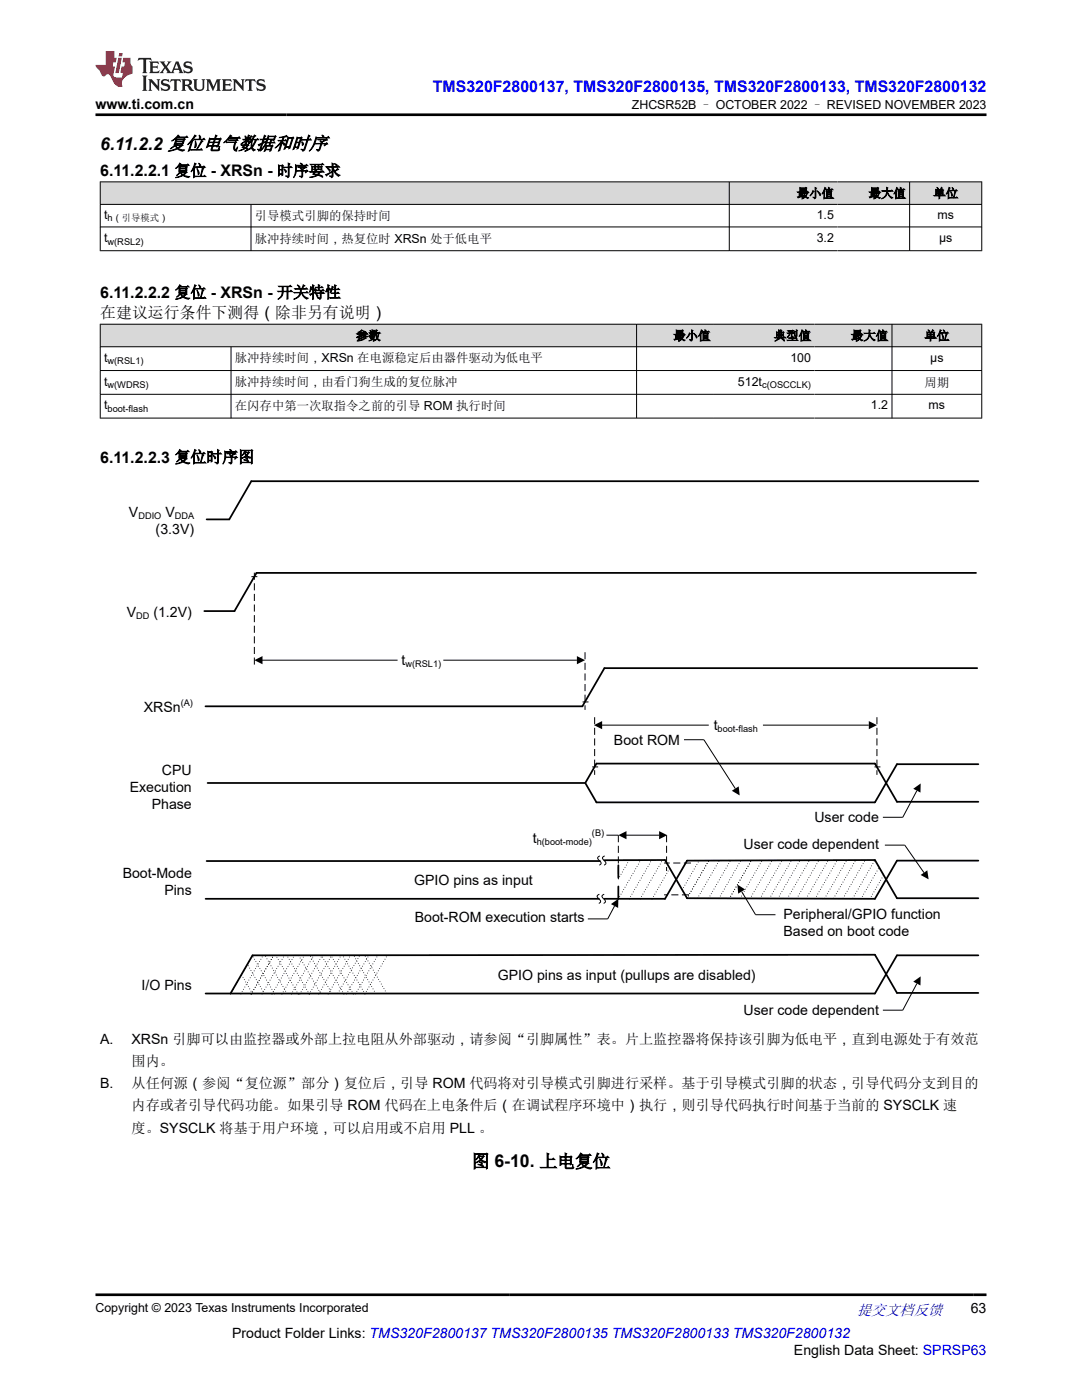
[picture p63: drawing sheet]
<svg xmlns="http://www.w3.org/2000/svg" width="216mm" height="279mm" viewBox="0 0 216 279" stroke-linecap="round" stroke-linejoin="round" font-family="sans-serif">
<defs><g id="words">
<g font-size="3.5">
<text x="20" y="29.8">6.11.2.2 复位电气数据和时序</text>
<text x="94.1" y="233">图 6-10. 上电复位</text>
</g>
<text font-size="3.2" fill="#00f" x="86.4" y="18.3">TMS320F2800137, TMS320F2800135, TMS320F2800133, TMS320F2800132</text>
<g font-size="3.2">
<text x="20" y="35.2">6.11.2.2.1 复位 - XRSn - 时序要求</text>
<text x="20" y="59.4">6.11.2.2.2 复位 - XRSn - 开关特性</text>
<text x="20" y="63.6">在建议运行条件下测得（除非另有说明）</text>
<text x="20" y="92.3">6.11.2.2.3 复位时序图</text>
</g>
<text font-size="3" fill="#00f" x="171" y="262.4">提交文档反馈</text>
<g font-size="2.8">
<text x="19" y="21.7">www.ti.com.cn</text>
<text x="25.7" y="103.2">V</text>
<text x="31.1" y="106.6">(3.3V)</text>
<text x="33" y="103.2">V</text>
<text x="25.3" y="123.2">V</text>
<text x="30.6" y="123.2">(1.2V)</text>
<text x="80.1" y="132.7">t</text>
<text x="28.7" y="142.2">XRSn</text>
<text x="122.5" y="148.6">Boot ROM</text>
<text x="142.4" y="145.7">t</text>
<text x="32.3" y="154.6">CPU</text>
<text x="25.9" y="158">Execution</text>
<text x="30.3" y="161.4">Phase</text>
<text x="162.5" y="164">User code</text>
<text x="106.3" y="168.2">t</text>
<text x="148.4" y="169.5">User code dependent</text>
<text x="24.5" y="175.3">Boot-Mode</text>
<text x="32.8" y="178.6">Pins</text>
<text x="82.6" y="176.7">GPIO pins as input</text>
<text x="82.8" y="184.1">Boot-ROM execution starts</text>
<text x="156.3" y="183.4">Peripheral/GPIO function</text>
<text x="156.3" y="186.8">Based on boot code</text>
<text x="28.2" y="197.6">I/O Pins</text>
<text x="99.3" y="195.6">GPIO pins as input (pullups are disabled)</text>
<text x="148.4" y="202.6">User code dependent</text>
<text x="20" y="208.3">A.</text>
<text x="26.3" y="208.3">XRSn 引脚可以由监控器或外部上拉电阻从外部驱动，请参阅“引脚属性”表。片上监控器将保持该引脚为低电平，直到电源处于有效范</text>
<text x="26.3" y="212.8">围内。</text>
<text x="20" y="217.1">B.</text>
<text x="26.3" y="217.1">从任何源（参阅“复位源”部分）复位后，引导 ROM 代码将对引导模式引脚进行采样。基于引导模式引脚的状态，引导代码分支到目的</text>
<text x="26.3" y="221.6">内存或者引导代码功能。如果引导 ROM 代码在上电条件后（在调试程序环境中）执行，则引导代码执行时间基于当前的 SYSCLK 速</text>
<text x="26.3" y="226.1">度。SYSCLK 将基于用户环境，可以启用或不启用 PLL 。</text>
<text x="193.7" y="262.1">63</text>
<text x="46.3" y="266.9">Product Folder Links: TMS320F2800137 TMS320F2800135 TMS320F2800133 TMS320F2800132</text>
<text x="158.4" y="270.3">English Data Sheet: SPRSP63</text>
</g>
<g font-size="2.5">
<text x="126.1" y="21.8">ZHCSR52B – OCTOBER 2022 – REVISED NOVEMBER 2023</text>
<text x="159" y="39.4">最小值</text>
<text x="173.3" y="39.4">最大值</text>
<text x="186.2" y="39.4">单位</text>
<text x="20.8" y="43.7">t</text>
<text x="50.9" y="43.9">引导模式引脚的保持时间</text>
<text x="163" y="43.7">1.5</text>
<text x="187.1" y="43.7">ms</text>
<text x="20.8" y="48.3">t</text>
<text x="50.9" y="48.4">脉冲持续时间，热复位时 XRSn 处于低电平</text>
<text x="163" y="48.3">3.2</text>
<text x="187.4" y="48.3">µs</text>
<text x="71" y="67.8">参数</text>
<text x="134.4" y="67.8">最小值</text>
<text x="154.4" y="67.8">典型值</text>
<text x="169.8" y="67.8">最大值</text>
<text x="184.5" y="67.8">单位</text>
<text x="20.8" y="72.2">t</text>
<text x="20.8" y="77">t</text>
<text x="46.9" y="72.3">脉冲持续时间，XRSn 在电源稳定后由器件驱动为低电平</text>
<text x="46.9" y="77.1">脉冲持续时间，由看门狗生成的复位脉冲</text>
<text x="147.3" y="77">512t</text>
<text x="157.7" y="72.2">100</text>
<text x="184.5" y="77.2">周期</text>
<text x="185.6" y="72.2">µs</text>
<text x="20.8" y="81.7">t</text>
<text x="46.9" y="81.8">在闪存中第一次取指令之前的引导 ROM 执行时间</text>
<text x="173.8" y="81.7">1.2</text>
<text x="185.3" y="81.7">ms</text>
<text x="19" y="261.8">Copyright © 2023 Texas Instruments Incorporated</text>
</g>
<g font-size="1.9">
<text x="21.5" y="44.2">h（引导模式）</text>
<text x="21.5" y="48.8">w(RSL2)</text>
<text x="21.5" y="72.7">w(RSL1)</text>
<text x="21.5" y="77.5">w(WDRS)</text>
<text x="152.1" y="77.5">c(OSCCLK)</text>
<text x="21.5" y="82.2">boot-flash</text>
</g>
<g font-size="1.8">
<text x="27.6" y="103.6">DDIO</text>
<text x="34.9" y="103.6">DDA</text>
<text x="27.2" y="123.6">DD</text>
<text x="80.9" y="133.1">w(RSL1)</text>
<text x="36.1" y="140.8">(A)</text>
<text x="143.2" y="146.1">boot-flash</text>
<text x="118.1" y="166.9">(B)</text>
<text x="107.1" y="168.6">h(boot-mode)</text>
</g>
</g></defs>
<g fill="#d8d8d8">
<path d="M20 36.3h175.9v4.5h-175.9z" fill-rule="evenodd"/>
<path d="M20.1 36.4h125.4v4.3h-125.4z" fill-rule="evenodd"/>
<path d="M145.6 36.4h21.5v4.3h-21.5z" fill-rule="evenodd"/>
<path d="M167.1 36.4h14.3v4.3h-14.3z" fill-rule="evenodd"/>
<path d="M181.6 36.4h14.2v4.3h-14.2z" fill-rule="evenodd"/>
</g>
<path d="M19.9 36.3h176.1M20 36.2v13.9M145.5 36.2v13.9M181.5 36.2v13.9M195.9 36.2v13.9M19.9 40.8h176.1M19.9 45.3h176.1M19.9 50h176.1M50.1 40.8v9.3" fill="none" stroke="#000" stroke-width=".2"/>
<g fill="#d8d8d8">
<path d="M20 64.7h175.9v4.5h-175.9z" fill-rule="evenodd"/>
<path d="M20.1 64.8h106.9v4.3h-106.9z" fill-rule="evenodd"/>
<path d="M127.1 64.8h15.4v4.3h-15.4z" fill-rule="evenodd"/>
<path d="M142.5 64.8h20v4.3h-20z" fill-rule="evenodd"/>
<path d="M162.5 64.8h15.4v4.3h-15.4z" fill-rule="evenodd"/>
<path d="M178 64.8h17.8v4.3h-17.8z" fill-rule="evenodd"/>
</g>
<g fill="none" stroke="#000" stroke-width=".2">
<path d="M19.9 64.7h176.1M19.9 69.2h176.1M19.9 73.9h176.1M19.9 78.7h176.1M20 64.6v18.9M46.1 69.2v14.3M127 64.6v18.9M178 64.6v18.9M195.9 64.6v18.9M19.9 83.4h176.1M52.3 131.8h27M88.5 131.8h26.6"/>
<path d="M120 144.7h53.4M136.5 147.6h3.9l6.3 9.8M182.9 157.8l-2.8 5.3h-3.9M119.5 178.5l-.3 .2a.91 .91 0 0 0 .6 1v.3l-.3 .3M119.6 170.8l-.3 .2a.91 .91 0 0 0 .6 1v.3l-.3 .3M120.5 178.5l-.3 .2a.91 .91 0 0 0 .5 1l.1 .3-.3 .3M120.6 170.8l-.3 .2a.91 .91 0 0 0 .5 1l.1 .3-.3 .3M121 166.7h2.4M124.9 166.7h6.6M148 177.9l2.8 4.7h3.9M176.6 168.7h3.9l3.9 5.5M122.6 180.8l-1.3 2.6h-4"/>
<path d="M182.9 196.3l-2.8 5.3h-3.9"/>
</g>
<path d="M195.2 96h-145.1l-4.4 7.7h-4.5M194.8 114.3h-143.6l-4.4 7.7h-6M195 133.3h-74.4l-4.4 7.7h-75.2M41.4 156.3h75.2M195.2 152.5h-16.2l-4.4 7.6h-55.6l-2.2-3.8 2.2-3.9h55.6l4.4 7.6h16.2M41 179.4h78.5M41.2 171.8h78.5M120.6 171.7l12.1-.1 4.4 7.7 37.5 .1 4.4-7.6h16.2M195.2 179.3h-16.2l-4.4-7.7-37.5 .2-4.4 7.6h-12.1M195.2 198.2h-16.2l-4.4-7.7-124.2 .2-4.4 7.6M195.2 190.7h-16.2l-4.4 7.6h-133.6" fill="none" stroke="#000" stroke-width=".35"/>
<g fill="none" stroke="#fff" stroke-width=".26">
<path d="M21.1 102.6h17.6v2.9h-17.6zM20.6 120.9h17.7v2.9h-17.7zM20.8 139.9h17.7v2.9h-17.7zM80.1 130.4h13.1v2.9h-13.1zM23.8 155.7h14.5v2.9h-14.5zM118.2 146.3h17.5v2.9h-17.5zM23.8 174.6h14.5v3h-14.5zM80.9 174.3h25.4v3h-25.4zM106.3 165.9h15.1v2.9h-15.1zM142 167.2h33.4v2.9h-33.4zM157.9 161.6h17.5v3h-17.5zM23.8 195.3h14.5v2.9h-14.5z"/>
<path d="M82.5 181.8h34.1v2.9h-34.1zM99.2 193.3h51.6v2.9h-51.6zM156.3 182.8h33.4v2.9h-33.4zM142 200.2h33.4v3h-33.4z"/>
</g>
<g fill="none" stroke="#000" stroke-width=".2" stroke-dasharray="0 .5">
<path d="M123.4 179.4l4.4-7.7M123.4 175.4l2.1-3.7M125.6 179.4l4.4-7.7M127.7 179.4l4.5-7.8M130.1 179.4l3.5-6.1M136.1 177.6l3.4-5.8M137.1 179.3l4.4-7.7M139.2 179.3l4.4-7.7M141.4 179.3l4.4-7.6M143.5 179.3l4.4-7.6M145.5 179.3l4.4-7.6M147.7 179.3l4.4-7.6"/>
<path d="M149.7 179.3l4.4-7.6M151.7 179.3l4.4-7.6M153.5 179.3l4.4-7.6M155.2 179.3l4.4-7.6M157.1 179.3l4.4-7.6M159 179.3l4.4-7.6M160.9 179.3l4.4-7.6M162.6 179.3l4.4-7.6M164.6 179.3l4.4-7.6M166.3 179.3l4.4-7.6M168.2 179.3l4.4-7.7M170.2 179.3l4.4-7.7"/>
<path d="M171.8 179.4l3.6-6.3M173.6 179.4l2.8-4.9M46 198.4l4.4-7.7M48.1 198.4l4.4-7.7M50.1 198.4l4.4-7.6M50.4 198.3l-2.2-3.8M52.3 198.4l4.4-7.6M52.7 198.3l-3.3-5.8M54.3 198.4l4.4-7.6M54.8 198.4l-4.4-7.7M56.3 198.4l4.4-7.6M57.3 198.3l-4.4-7.6"/>
<path d="M58.1 198.4l4.4-7.6M59.5 198.4l-4.4-7.6M59.8 198.4l4.4-7.6M61.7 198.4l4.4-7.6M61.7 198.4l-4.4-7.6M63.6 198.4l4.4-7.6M63.9 198.1l-4.4-7.6M65.5 198.4l4.4-7.6M66.2 198.3l-4.4-7.6M67.4 198.2l4.4-7.6M68.6 198.4l-4.4-7.6M69.2 198.4l4.4-7.7"/>
<path d="M70.5 198.4l-4.4-7.6M70.9 198.4l4.4-7.7M72.8 198.4l4.4-7.7M72.8 198.4l-4.4-7.7M75 198.3l-4.4-7.6M77.1 198.2l-4.4-7.6"/>
</g>
<path d="M123.4 179.4v-7.7" fill="none" stroke="#000" stroke-width=".35" stroke-dasharray="2.5 1.8"/>
<path d="M50.8 114.3v19M51.4 115.1h-1.2M116.7 130.2v11.5M117.4 140.1h-1.2M118.7 143.1v11.5M119.3 153.1h-1.1M175 143.1v11.5M175.7 153.1h-1.2M123.4 166.7v8.7M133 166.7v7.1M137.5 178.6h-5M137.9 172.2h-5.4" fill="none" stroke="#000" stroke-width=".2" stroke-dasharray="1.4 .7" stroke-linecap="butt"/>
<path d="M50.8 131.8l1.6-.9v1.7zM115.1 130.9l1.6 .9-1.6 .8zM118.5 144.7l1.6-.8v1.6zM146 157.8l1.4-.9 .2 1.8zM173.4 143.9l1.6 .8-1.6 .8zM182.2 157.4l1.5-1v1.8zM123.4 166.7l1.6-.8v1.6zM131.5 165.9l1.6 .8-1.6 .8zM147.1 176.5l1.6 1-1.4 .8zM183.7 174.6l1.3-.9 .3 1.8zM121.9 180.4l1.5-1-.1 1.8zM182.2 195.9l1.5-1v1.8z" fill="#000"/>
<path d="M141.6 143.3h10.5v3h-10.5z" fill-rule="evenodd" fill="#fff"/>
<path d="M141.6 143.3h10.5v3h-10.5z" fill="none" stroke="#fff" stroke-width=".26"/>
<path d="M27.7 11.6l-.2 .5 .5-.2h.6v.1v2.2l-.2 .4h1l-.2-.4v-2.2v-.1h.5l.5 .2-.1-.5zM29.8 12.3l.2 .4v1.5l-.2 .4h1.9l.1-.6a1.08 1.08 0 0 1-1.3 .2v-.7h.6l.4 .2v-.7l-.4 .2h-.6v-.5l.2-.2a1 1 0 0 1 1 .3l-.1-.5zM31.8 12.3l1 1.1-1 1.2h.9l-.2-.2 .4-.8 .5 .8-.2 .2h1.6l-.2-.2 .1-.5h1l.1 .5-.1 .2h.9l-.2-.3-.8-2h-.5l-1 2.2-.8-1.1 .9-1.1h-.8l.2 .2-.5 .6-.3-.6 .1-.2zM35.2 12.7l.4 1h-.8zM36.8 12.4a.65 .65 0 0 0-.2 .7 .65 .65 0 0 0 .6 .5l.7 .1 .1 .3a.79 .79 0 0 1-.7 .4 .79 .79 0 0 1-.7-.5l.1 .7 .2-.1a.93 .93 0 0 0 1.1 .1 .93 .93 0 0 0 .4-1 1.46 1.46 0 0 0-1.2-.6l-.1-.3a1.09 1.09 0 0 1 1.2 .2l-.2-.6-.1 .1-.6-.2zM28.4 15.1l.2 .4v2.2l-.2 .4h1l-.2-.4v-2.2l.2-.4zM29.6 15.8l.2 .4v1.5l-.2 .4h.8l-.3-.4v-1.3l1.7 1.8v-2l.2-.4h-.8l.2 .2 .1 1.1-1.2-1.3zM32.3 15.9a.65 .65 0 0 0-.2 .8 .65 .65 0 0 0 .7 .4l.6 .2 .1 .2a.79 .79 0 0 1-.7 .4 .79 .79 0 0 1-.7-.5l.1 .7 .2-.1a.93 .93 0 0 0 1.1 .1 .93 .93 0 0 0 .4-.9 1.46 1.46 0 0 0-1.2-.6l-.1-.4a1.09 1.09 0 0 1 1.2 .2l-.2-.6-.1 .1-.6-.1zM34.1 15.8l-.1 .6a.63 .63 0 0 1 .7-.3l.1 1.6-.3 .4h1l-.2-.4v-1.6a.66 .66 0 0 1 .8 .3l-.1-.6zM36.2 15.8l.2 .4v1.5l-.2 .4h.9l-.2-.2v-.7h.5l.1 .2a.79 .79 0 0 0 1.2 .6l-1-.9a.61 .61 0 0 0 .6-.6 .61 .61 0 0 0-.5-.7zM36.9 16.1h.2a.47 .47 0 0 1 .5 .1 .47 .47 0 0 1 .1 .5l-.2 .1-.6 .1zM38.5 15.8l.2 .2a2.27 2.27 0 0 0 .4 2 1.04 1.04 0 0 0 1.7-.7v-1.3l.2-.2h-.8l.2 .4v1.1a.6 .6 0 0 1-.6 .6 .6 .6 0 0 1-.6-.6v-1.1l.3-.4zM41.1 15.8l.2 .4v1.5l-.2 .4h.7l-.2-.4v-1.4l.9 1.9 .8-1.9v1.4l-.2 .4h1l-.3-.4v-1.5l.3-.4h-.8l-.7 1.5-.7-1.5zM44.3 15.8l.2 .4v1.5l-.2 .4h1.9l.1-.6a1.09 1.09 0 0 1-1.3 .2v-.7h.6l.4 .2v-.6l-.4 .2h-.6v-.6l.2-.1a1.01 1.01 0 0 1 1 .3l-.1-.6zM46.4 15.8l.3 .4v1.5l-.3 .4h.8l-.2-.4v-1.3l1.6 1.8v-2l.2-.4h-.7l.2 .2v1.1l-1.2-1.3zM49 15.8l-.1 .6a.63 .63 0 0 1 .8-.3v1.6l-.3 .4h1l-.2-.4v-1.6a.66 .66 0 0 1 .8 .3l-.1-.6zM51.4 15.9a.65 .65 0 0 0-.2 .8 .65 .65 0 0 0 .6 .4l.6 .2 .2 .2a.79 .79 0 0 1-.8 .4 .79 .79 0 0 1-.6-.5l.1 .7 .2-.1a.93 .93 0 0 0 1 .1 .93 .93 0 0 0 .5-.9 1.46 1.46 0 0 0-1.3-.6l-.1-.4a1.09 1.09 0 0 1 1.3 .2l-.2-.6-.2 .1-.5-.1z" fill="#231f20"/>
<path d="M21.1 10.2v2.8h-2.1l.1 .3 .9 1a.95 .95 0 0 0 .9 .9 .59 .59 0 0 1 .6-.4 .59 .59 0 0 1 .5 .4l.4 .7a1.59 1.59 0 0 0 2.1 1.4 1.61 1.61 0 0 1 1-2.3l1-.3-.1-1.5a1.59 1.59 0 0 1-.4-1.7h-1.4l-.2 .9h.5l-.1 .9h-.5l-.2 1v.2l.4 .1-.2 .9h-.6a.73 .73 0 0 1-1.1-.7l.3-1.5h-.5l.2-.9h.5l.2-.9h-.5v-1.3zM23.6 11.5l-.6 3.1h.7l.6-3.1zM23.8 10.6l-.1 .6h.7l.1-.6z" fill="#ed1c24"/>
<path d="M19 22.9h177.8M19 258.4h177.8" fill="none" stroke="#000" stroke-width=".53"/>
<use href="#words"/>
</svg>
